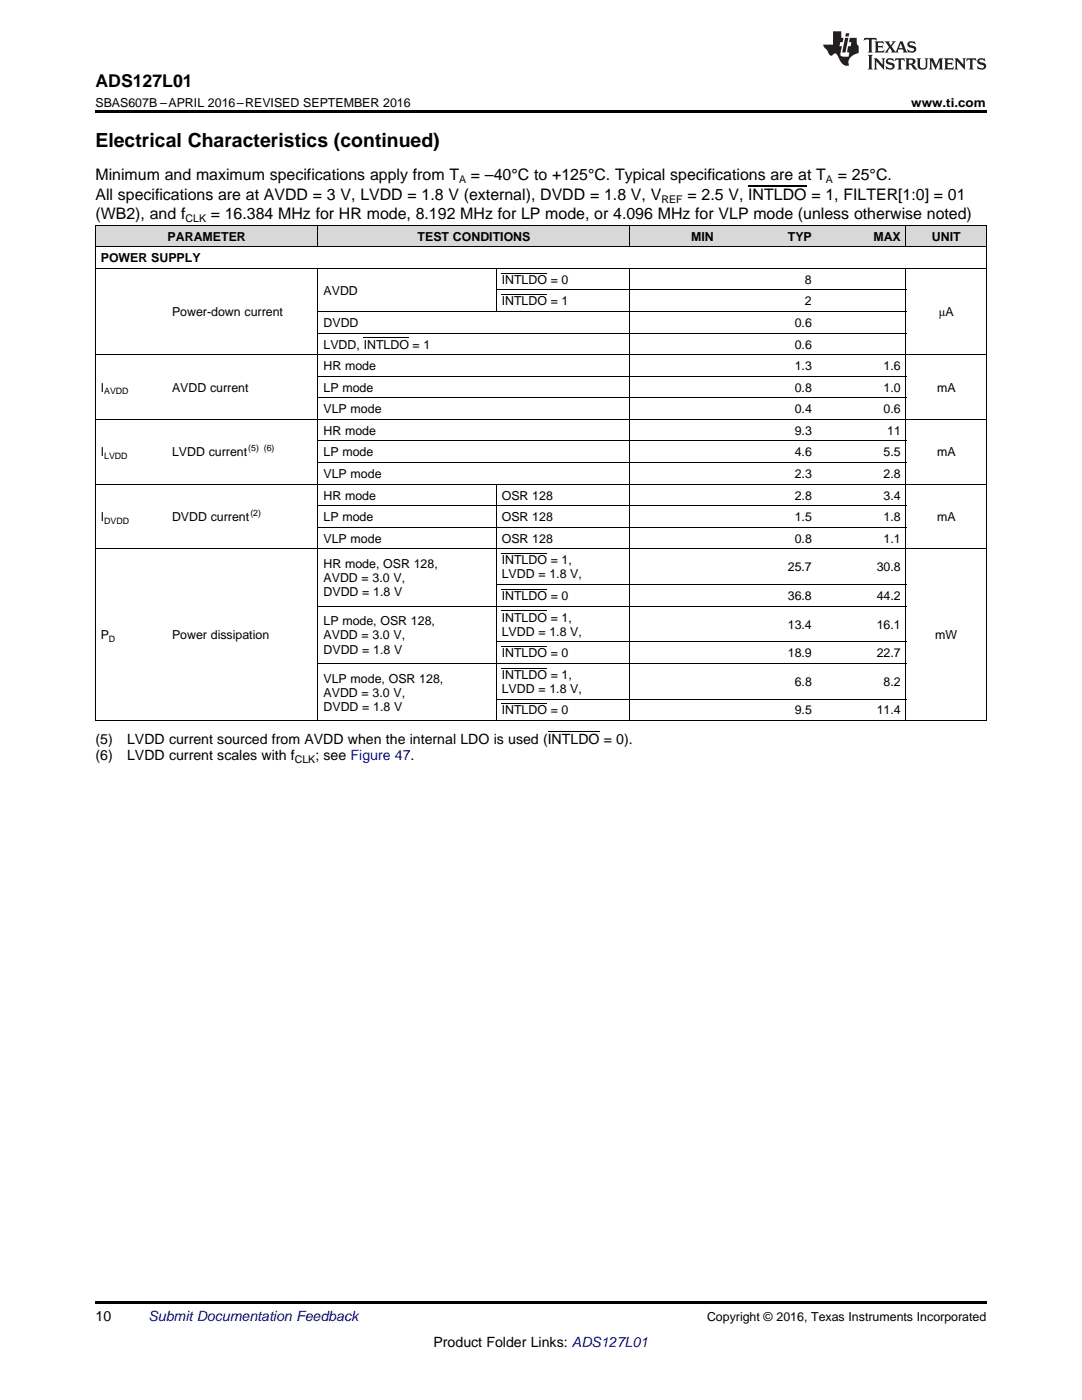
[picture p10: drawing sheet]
<svg xmlns="http://www.w3.org/2000/svg" width="216mm" height="279mm" viewBox="0 0 216 279" stroke-linecap="round" stroke-linejoin="round" font-family="sans-serif">
<defs><g id="words">
<text font-size="3.9" x="19" y="29.3">Electrical Characteristics (continued)</text>
<text font-size="3.5" x="19" y="17.3">ADS127L01</text>
<g font-size="3.2">
<text x="19" y="36">Minimum and maximum specifications apply from T</text>
<text x="94" y="36">= –40°C to +125°C. Typical specifications are at T</text>
<text x="167.2" y="36">= 25°C.</text>
<text x="19" y="39.9">All specifications are at AVDD = 3 V, LVDD = 1.8 V (external), DVDD = 1.8 V, V</text>
<text x="137.2" y="39.9">= 2.5 V, INTLDO = 1, FILTER[1:0] = 01</text>
<text x="19" y="43.7">(WB2), and f</text>
<text x="42.1" y="43.7">= 16.384 MHz for HR mode, 8.192 MHz for LP mode, or 4.096 MHz for VLP mode (unless otherwise noted)</text>
</g>
<g font-size="2.8">
<text x="19" y="148.4">(5)</text>
<text x="25.4" y="148.4">LVDD current sourced from AVDD when the internal LDO is used (INTLDO = 0).</text>
<text x="19" y="151.6">(6)</text>
<text x="25.4" y="151.6">LVDD current scales with f</text>
<text x="62.9" y="151.6">; see Figure 47.</text>
<text x="19" y="263.6">10</text>
<text x="86.5" y="268.9">Product Folder Links: ADS127L01</text>
</g>
<text font-size="2.8" fill="#0000c8" x="29.6" y="263.6">Submit Documentation Feedback</text>
<g font-size="2.5">
<text x="19" y="21.4">SBAS607B –APRIL 2016–REVISED SEPTEMBER 2016</text>
<text x="181.8" y="21.4">www.ti.com</text>
<text x="20.1" y="52.4">POWER SUPPLY</text>
<text x="33.4" y="48">PARAMETER</text>
<text x="83.3" y="48">TEST CONDITIONS</text>
<text x="137.9" y="48">MIN</text>
<text x="157.2" y="48">TYP</text>
<text x="174.3" y="48">MAX</text>
<text x="185.9" y="48">UNIT</text>
<text x="64.6" y="58.8">AVDD</text>
<text x="100.1" y="56.7">INTLDO = 0</text>
<text x="160.6" y="56.7">8</text>
<text x="34.3" y="63.1">Power-down current</text>
<text x="64.6" y="65.3">DVDD</text>
<text x="100.1" y="61">INTLDO = 1</text>
<text x="158.6" y="65.3">0.6</text>
<text x="160.6" y="61">2</text>
<text x="187.3" y="63.1">μA</text>
<text x="64.6" y="69.6">LVDD, INTLDO = 1</text>
<text x="158.6" y="69.6">0.6</text>
<text x="64.6" y="73.9">HR mode</text>
<text x="158.6" y="73.9">1.3</text>
<text x="176.3" y="73.9">1.6</text>
<text x="20.1" y="78.2">I</text>
<text x="34.3" y="78.2">AVDD current</text>
<text x="64.6" y="78.2">LP mode</text>
<text x="64.6" y="82.5">VLP mode</text>
<text x="158.6" y="78.2">0.8</text>
<text x="158.6" y="82.5">0.4</text>
<text x="176.3" y="78.2">1.0</text>
<text x="176.3" y="82.5">0.6</text>
<text x="187" y="78.2">mA</text>
<text x="64.6" y="86.8">HR mode</text>
<text x="158.6" y="86.8">9.3</text>
<text x="177" y="86.8">11</text>
<text x="20.1" y="91.1">I</text>
<text x="34.3" y="91.1">LVDD current</text>
<text x="64.6" y="91.1">LP mode</text>
<text x="64.6" y="95.4">VLP mode</text>
<text x="158.6" y="91.1">4.6</text>
<text x="158.6" y="95.4">2.3</text>
<text x="176.3" y="91.1">5.5</text>
<text x="176.3" y="95.4">2.8</text>
<text x="187" y="91.1">mA</text>
<text x="64.6" y="99.7">HR mode</text>
<text x="100.1" y="99.7">OSR 128</text>
<text x="158.6" y="99.7">2.8</text>
<text x="176.3" y="99.7">3.4</text>
<text x="20.1" y="104">I</text>
<text x="34.3" y="104">DVDD current</text>
<text x="64.6" y="104">LP mode</text>
<text x="100.1" y="104">OSR 128</text>
<text x="158.6" y="104">1.5</text>
<text x="176.3" y="104">1.8</text>
<text x="187" y="104">mA</text>
<text x="64.6" y="108.3">VLP mode</text>
<text x="64.6" y="113.3">HR mode, OSR 128,</text>
<text x="100.1" y="108.3">OSR 128</text>
<text x="100.1" y="112.6">INTLDO = 1,</text>
<text x="158.6" y="108.3">0.8</text>
<text x="176.3" y="108.3">1.1</text>
<text x="64.6" y="116.2">AVDD = 3.0 V,</text>
<text x="64.6" y="119">DVDD = 1.8 V</text>
<text x="100.1" y="115.4">LVDD = 1.8 V,</text>
<text x="100.1" y="119.7">INTLDO = 0</text>
<text x="157.2" y="114">25.7</text>
<text x="157.2" y="119.7">36.8</text>
<text x="174.9" y="114">30.8</text>
<text x="174.9" y="119.7">44.2</text>
<text x="64.6" y="124.8">LP mode, OSR 128,</text>
<text x="100.1" y="124">INTLDO = 1,</text>
<text x="157.2" y="125.4">13.4</text>
<text x="174.9" y="125.4">16.1</text>
<text x="20.1" y="127.6">P</text>
<text x="34.3" y="127.6">Power dissipation</text>
<text x="64.6" y="127.6">AVDD = 3.0 V,</text>
<text x="64.6" y="130.4">DVDD = 1.8 V</text>
<text x="100.1" y="126.9">LVDD = 1.8 V,</text>
<text x="100.1" y="131.2">INTLDO = 0</text>
<text x="157.2" y="131.2">18.9</text>
<text x="174.9" y="131.2">22.7</text>
<text x="186.6" y="127.6">mW</text>
<text x="64.6" y="136.2">VLP mode, OSR 128,</text>
<text x="100.1" y="135.5">INTLDO = 1,</text>
<text x="158.6" y="136.9">6.8</text>
<text x="176.3" y="136.9">8.2</text>
<text x="64.6" y="139">AVDD = 3.0 V,</text>
<text x="64.6" y="141.9">DVDD = 1.8 V</text>
<text x="100.1" y="138.3">LVDD = 1.8 V,</text>
<text x="100.1" y="142.6">INTLDO = 0</text>
<text x="158.6" y="142.6">9.5</text>
<text x="174.9" y="142.6">11.4</text>
<text x="141.1" y="263.6">Copyright © 2016, Texas Instruments Incorporated</text>
</g>
<g font-size="2.1">
<text x="91.6" y="36.6">A</text>
<text x="132" y="40.5">REF</text>
<text x="164.8" y="36.6">A</text>
<text x="37" y="44.4">CLK</text>
<text x="58.8" y="152.2">CLK</text>
</g>
<g font-size="1.8">
<text x="20.8" y="78.7">AVDD</text>
<text x="20.8" y="91.6">LVDD</text>
<text x="49.5" y="90.1">(5) (6)</text>
<text x="20.8" y="104.5">DVDD</text>
<text x="50" y="103">(2)</text>
<text x="21.7" y="128.1">D</text>
</g>
</g></defs>
<g fill="#d8d8d8">
<path d="M19 45h14.3v4.3h-14.3z"/>
<path d="M33.3 45h26.6v4.3h-26.6z"/>
<path d="M59.9 45h3.6v4.3h-3.6z"/>
<path d="M63.5 45h35.6v4.3h-35.6z"/>
<path d="M99.1 45h26.6v4.3h-26.6z"/>
<path d="M125.7 45h17.8v4.3h-17.8z"/>
<path d="M143.5 45h19.6v4.3h-19.6z"/>
<path d="M163.1 45h17.7v4.3h-17.7z"/>
<path d="M180.8 45h16v4.3h-16z"/>
</g>
<path d="M19 22h177.8v.5h-177.8zM19 259.7h177.8v.5h-177.8z" fill="#000"/>
<g fill="none" stroke="#000" stroke-width=".2">
<path d="M19 53.6h177.8M19 49.3h177.8M19 45h177.8M19.1 45v98.9M63.4 45v4.3M63.4 53.6v90.3M99 53.6v8.6M99.1 57.9h81.7M125.7 45v4.3M125.7 53.6v90.3M180.8 45v4.3M180.8 53.6v90.3"/>
<path d="M196.8 45v98.9M19 70.8h177.8M63.5 79.4h117.3M63.5 75.1h117.3M63.5 66.5h117.3M63.5 62.2h117.3M19 96.6h177.8M19 83.7h177.8M63.5 92.3h117.3M63.5 88h117.3M99 96.7v47.2M19 109.5h177.8"/>
<path d="M63.5 105.2h117.3M63.5 100.9h117.3M99.1 116.6h81.7M63.5 132.4h117.3M63.5 120.9h117.3M99.1 139.5h81.7M99.1 128.1h81.7M19 143.8h177.8"/>
</g>
<g fill="#231f20">
<path d="M172.5 7.6l-.1 .5 .4-.2h.6v.1v2.1l-.2 .4h.9l-.2-.4v-2.1l.1-.1h.5l.5 .2-.2-.5zM174.5 8.3l.2 .3v1.5l-.2 .4h1.8l.2-.6a1.04 1.04 0 0 1-1.3 .2v-.7h.6l.3 .2v-.6l-.3 .2h-.6v-.6l.8-.1 .4 .3-.2-.5zM176.5 8.3l.9 1.1-.9 1.1h.8l-.2-.2 .4-.7 .5 .7-.2 .2h1.5l-.2-.2 .2-.4h.9l.1 .4-.2 .2h1l-.3-.3-.7-1.9h-.5l-.9 2-.8-1 .9-1h-.8l.1 .3-.4 .5-.3-.6 .1-.2zM179.7 8.6l.4 1h-.7zM181.3 8.4a.63 .63 0 0 0-.2 .7 .63 .63 0 0 0 .6 .4l.6 .2 .1 .2a.75 .75 0 0 1-.7 .4 .75 .75 0 0 1-.6-.5l.1 .7 .1-.1a1.11 1.11 0 0 0 1.5-.6 1.13 1.13 0 0 0-1.2-.8l-.1-.4a1.04 1.04 0 0 1 1.2 .2l-.2-.5-.2 .1-.4-.2zM173.2 10.9l.2 .4v2.2l-.2 .4h1l-.3-.4v-2.2l.3-.4zM174.3 11.6l.3 .4v1.5l-.3 .4h.8l-.2-.4v-1.3l1.5 1.7v-1.9l.2-.4h-.7l.2 .4v.9l-1.1-1.3zM177 11.8a.62 .62 0 0 0-.2 .7 .62 .62 0 0 0 .6 .4l.6 .1 .1 .3a.76 .76 0 0 1-.7 .3 .76 .76 0 0 1-.7-.4l.2 .7 .1-.1a1.11 1.11 0 0 0 1.5-.6 1.13 1.13 0 0 0-1.2-.8l-.1-.4a1.04 1.04 0 0 1 1.2 .2l-.2-.6-.2 .1-.5-.1zM178.7 11.6l-.2 .6a.61 .61 0 0 1 .8-.3v1.6l-.2 .4h.9l-.2-.4v-1.6a.63 .63 0 0 1 .7 .3l-.1-.6zM180.6 11.6l.3 .4v1.5l-.3 .4h1l-.2-.2-.1-.8 .6 .2a.76 .76 0 0 0 1.2 .7l-1-1a.58 .58 0 0 0 .6-.5 .58 .58 0 0 0-.5-.6zM181.4 11.9h.1a.45 .45 0 0 1 .5 .1 .45 .45 0 0 1 .1 .5l-.8 .2zM182.9 11.6l.2 .2a2.17 2.17 0 0 0 .3 1.9 .99 .99 0 0 0 1.6-.6v-1.1l.2-.4h-.7l.2 .2a1.92 1.92 0 0 1-.2 1.8 .6 .6 0 0 1-.9-.5v-1.1l.2-.4zM185.4 11.6l.2 .4v1.5l-.2 .4h.7l-.2-.4v-1.4l.8 1.8 .8-1.8v1.4l-.2 .4h.9l-.2-.4v-1.5l.2-.4h-.8l-.6 1.5-.6-1.5zM188.4 11.6l.2 .4v1.5l-.2 .4h1.8l.1-.6a1.04 1.04 0 0 1-1.2 .1v-.6h.5l.4 .2v-.6l-.4 .2h-.5v-.7h.8l.3 .3-.1-.6zM190.5 11.6l.2 .4v1.5l-.2 .4h.7l-.2-.4v-1.3l1.5 1.7v-1.9l.2-.4h-.7l.2 .4v.9l-1.1-1.3zM192.9 11.6l-.1 .6a.61 .61 0 0 1 .7-.3l.1 1.6-.3 .4h1l-.3-.4 .1-1.6a.63 .63 0 0 1 .7 .3l-.1-.6zM195.2 11.8a.62 .62 0 0 0-.2 .7 .62 .62 0 0 0 .6 .4l.6 .1 .1 .3a.76 .76 0 0 1-.7 .3 .76 .76 0 0 1-.6-.4l.1 .7 .1-.1a1.11 1.11 0 0 0 1.6-.6 1.13 1.13 0 0 0-1.3-.8l-.1-.4a1.04 1.04 0 0 1 1.2 .2l-.1-.6-.2 .1-.5-.1z"/>
<path d="M166.2 6.3v2.6h-1.9v.4l.8 .9a.91 .91 0 0 0 1 .8 .56 .56 0 0 1 .5-.3 .56 .56 0 0 1 .5 .3l.4 .8a1.53 1.53 0 0 0 1.9 1.2 1.54 1.54 0 0 1 1-2.1l.9-.3v-1.4a1.52 1.52 0 0 1-.4-1.6h-1.3l-.2 .8h.5l-.2 .8h-.5l-.1 1v.2l.4 .1-.2 .8a1.93 1.93 0 0 1-1.6-.3l.3-1.8h-.5l.2-.8h.4l.2-.8h-.4v-1.3zM168.6 7.6l-.6 2.9h.7l.6-2.9zM168.8 6.6l-.1 .7h.6l.2-.7z"/>
</g>
<path d="M100.1 58.8h9M100.1 54.5h9M72.6 67.4h9M100.1 117.6h9M100.1 110.5h9M100.1 133.3h9M100.1 129h9M100.1 121.9h9M100.1 140.4h9M109.3 146h10.3" fill="none" stroke="#000" stroke-width=".2"/>
<path d="M149.3 37.1h11.6" fill="none" stroke="#000" stroke-width=".21"/>
<use href="#words"/>
</svg>
